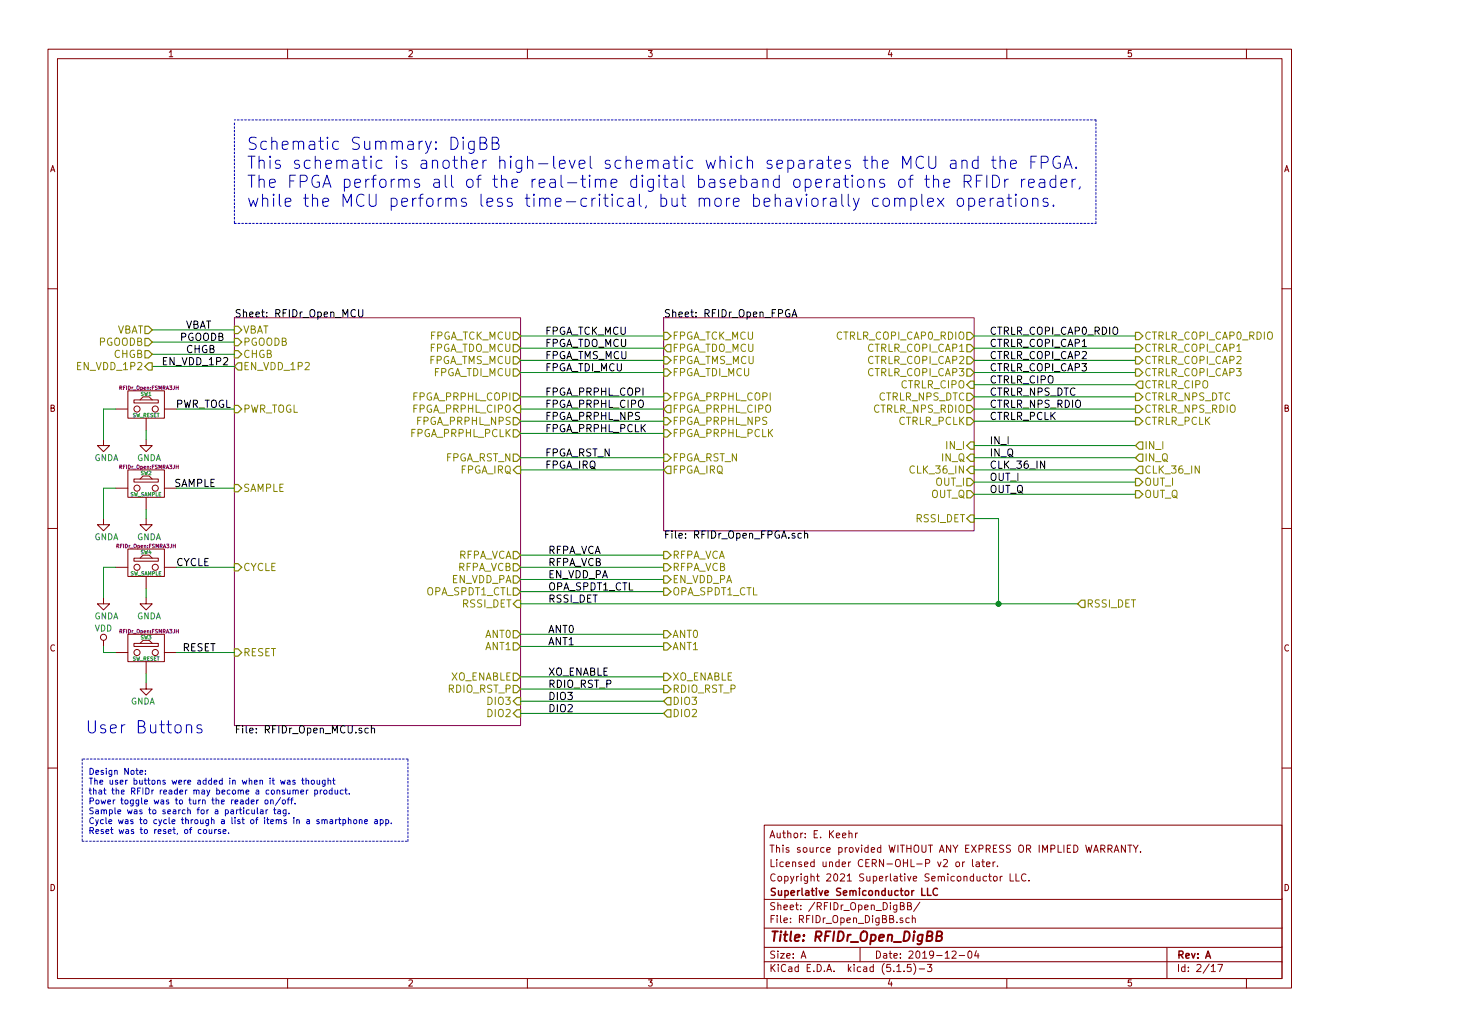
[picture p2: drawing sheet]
<svg xmlns="http://www.w3.org/2000/svg" width="297mm" height="210mm" viewBox="0 0 297 210" stroke-linecap="round" stroke-linejoin="round" font-family="sans-serif">
<defs><g id="words">
<g font-size="3.4" fill="#0000c2">
<text x="50" y="30.4">Schematic Summary: DigBB</text>
<text x="50" y="34.3">This schematic is another high-level schematic which separates the MCU and the FPGA.</text>
<text x="50" y="38.1">The FPGA performs all of the real-time digital baseband operations of the RFIDr reader,</text>
<text x="50" y="42">while the MCU performs less time-critical, but more behaviorally complex operations.</text>
<text x="17.3" y="148.9">User Buttons</text>
</g>
<text font-size="2.7" fill="#840000" x="156" y="191.1">Title: RFIDr_Open_DigBB</text>
<g font-size="2.1">
<text x="47.6" y="64.4">Sheet: RFIDr_Open_MCU</text>
<text x="134.7" y="64.4">Sheet: RFIDr_Open_FPGA</text>
<text x="36.4" y="69.2">PGOODB</text>
<text x="37.7" y="71.7">CHGB</text>
<text x="37.7" y="66.7">VBAT</text>
<text x="110.6" y="70.4">FPGA_TDO_MCU</text>
<text x="110.6" y="67.9">FPGA_TCK_MCU</text>
<text x="200.7" y="67.9">CTRLR_COPI_CAP0_RDIO</text>
<text x="200.7" y="70.4">CTRLR_COPI_CAP1</text>
<text x="32.7" y="74.1">EN_VDD_1P2</text>
<text x="110.6" y="72.9">FPGA_TMS_MCU</text>
<text x="110.6" y="75.4">FPGA_TDI_MCU</text>
<text x="200.7" y="72.9">CTRLR_COPI_CAP2</text>
<text x="200.7" y="75.4">CTRLR_COPI_CAP3</text>
<text x="200.7" y="77.8">CTRLR_CIPO</text>
<text x="35.2" y="82.8">PWR_TOGL</text>
<text x="110.6" y="80.3">FPGA_PRPHL_COPI</text>
<text x="110.6" y="82.8">FPGA_PRPHL_CIPO</text>
<text x="200.7" y="80.3">CTRLR_NPS_DTC</text>
<text x="200.7" y="82.8">CTRLR_NPS_RDIO</text>
<text x="110.6" y="85.2">FPGA_PRPHL_NPS</text>
<text x="110.6" y="87.7">FPGA_PRPHL_PCLK</text>
<text x="200.7" y="85.2">CTRLR_PCLK</text>
<text x="110.6" y="92.7">FPGA_RST_N</text>
<text x="110.6" y="95.1">FPGA_IRQ</text>
<text x="200.7" y="90.2">IN_I</text>
<text x="200.7" y="92.7">IN_Q</text>
<text x="200.7" y="95.1">CLK_36_IN</text>
<text x="35.3" y="98.8">SAMPLE</text>
<text x="200.7" y="97.6">OUT_I</text>
<text x="200.7" y="100.1">OUT_Q</text>
<text x="111.2" y="112.4">RFPA_VCA</text>
<text x="134.7" y="109.3">File: RFIDr_Open_FPGA.sch</text>
<text x="35.6" y="114.9">CYCLE</text>
<text x="111.2" y="114.9">RFPA_VCB</text>
<text x="111.2" y="119.8">OPA_SPDT1_CTL</text>
<text x="111.2" y="117.4">EN_VDD_PA</text>
<text x="111.2" y="122.3">RSSI_DET</text>
<text x="111.2" y="128.5">ANT0</text>
<text x="111.2" y="130.9">ANT1</text>
<text x="37" y="132.2">RESET</text>
<text x="111.2" y="137.1">XO_ENABLE</text>
<text x="111.2" y="139.6">RDIO_RST_P</text>
<text x="111.2" y="142.1">DIO3</text>
<text x="47.6" y="148.8">File: RFIDr_Open_MCU.sch</text>
<text x="111.2" y="144.5">DIO2</text>
</g>
<g font-size="2.1" fill="#848400">
<text x="20" y="70.2">PGOODB</text>
<text x="23.5" y="67.7">VBAT</text>
<text x="49.3" y="70.2">PGOODB</text>
<text x="49.3" y="67.7">VBAT</text>
<text x="86.8" y="71.4">FPGA_TDO_MCU</text>
<text x="86.9" y="68.9">FPGA_TCK_MCU</text>
<text x="136.4" y="68.9">FPGA_TCK_MCU</text>
<text x="136.4" y="71.4">FPGA_TDO_MCU</text>
<text x="169.8" y="68.9">CTRLR_COPI_CAP0_RDIO</text>
<text x="176.1" y="71.4">CTRLR_COPI_CAP1</text>
<text x="232.1" y="68.9">CTRLR_COPI_CAP0_RDIO</text>
<text x="232.1" y="71.4">CTRLR_COPI_CAP1</text>
<text x="16" y="75.1">EN_VDD_1P2</text>
<text x="23.1" y="72.6">CHGB</text>
<text x="49.3" y="72.6">CHGB</text>
<text x="49.3" y="75.1">EN_VDD_1P2</text>
<text x="86.8" y="73.9">FPGA_TMS_MCU</text>
<text x="87.8" y="76.3">FPGA_TDI_MCU</text>
<text x="136.4" y="73.9">FPGA_TMS_MCU</text>
<text x="136.4" y="76.3">FPGA_TDI_MCU</text>
<text x="176.1" y="76.3">CTRLR_COPI_CAP3</text>
<text x="176.1" y="73.9">CTRLR_COPI_CAP2</text>
<text x="232.1" y="76.3">CTRLR_COPI_CAP3</text>
<text x="232.1" y="73.9">CTRLR_COPI_CAP2</text>
<text x="49.3" y="83.8">PWR_TOGL</text>
<text x="83.8" y="81.3">FPGA_PRPHL_COPI</text>
<text x="83.8" y="83.8">FPGA_PRPHL_CIPO</text>
<text x="136.4" y="83.8">FPGA_PRPHL_CIPO</text>
<text x="136.4" y="81.3">FPGA_PRPHL_COPI</text>
<text x="177.2" y="83.8">CTRLR_NPS_RDIO</text>
<text x="178.1" y="81.3">CTRLR_NPS_DTC</text>
<text x="182.7" y="78.8">CTRLR_CIPO</text>
<text x="232.1" y="78.8">CTRLR_CIPO</text>
<text x="232.1" y="83.8">CTRLR_NPS_RDIO</text>
<text x="232.1" y="81.3">CTRLR_NPS_DTC</text>
<text x="83.2" y="88.7">FPGA_PRPHL_PCLK</text>
<text x="84.6" y="86.2">FPGA_PRPHL_NPS</text>
<text x="136.4" y="88.7">FPGA_PRPHL_PCLK</text>
<text x="136.4" y="86.2">FPGA_PRPHL_NPS</text>
<text x="182.2" y="86.2">CTRLR_PCLK</text>
<text x="232.1" y="86.2">CTRLR_PCLK</text>
<text x="90.2" y="93.6">FPGA_RST_N</text>
<text x="136.4" y="93.6">FPGA_RST_N</text>
<text x="191.1" y="93.6">IN_Q</text>
<text x="192.1" y="91.2">IN_I</text>
<text x="232.1" y="93.6">IN_Q</text>
<text x="232.1" y="91.2">IN_I</text>
<text x="49.3" y="99.8">SAMPLE</text>
<text x="93.3" y="96.1">FPGA_IRQ</text>
<text x="136.4" y="96.1">FPGA_IRQ</text>
<text x="185" y="96.1">CLK_36_IN</text>
<text x="188.8" y="101.1">OUT_Q</text>
<text x="189.8" y="98.6">OUT_I</text>
<text x="232.1" y="98.6">OUT_I</text>
<text x="232.1" y="101.1">OUT_Q</text>
<text x="232.1" y="96.1">CLK_36_IN</text>
<text x="185.8" y="106">RSSI_DET</text>
<text x="92.8" y="113.4">RFPA_VCA</text>
<text x="136.4" y="113.4">RFPA_VCA</text>
<text x="49.3" y="115.9">CYCLE</text>
<text x="91.5" y="118.3">EN_VDD_PA</text>
<text x="92.8" y="115.9">RFPA_VCB</text>
<text x="136.4" y="118.3">EN_VDD_PA</text>
<text x="136.4" y="115.9">RFPA_VCB</text>
<text x="86.4" y="120.8">OPA_SPDT1_CTL</text>
<text x="93.8" y="123.3">RSSI_DET</text>
<text x="136.4" y="120.8">OPA_SPDT1_CTL</text>
<text x="220.4" y="123.3">RSSI_DET</text>
<text x="98.5" y="129.5">ANT0</text>
<text x="98.5" y="131.9">ANT1</text>
<text x="136.4" y="129.5">ANT0</text>
<text x="136.4" y="131.9">ANT1</text>
<text x="49.3" y="133.2">RESET</text>
<text x="90.9" y="140.6">RDIO_RST_P</text>
<text x="91.3" y="138.1">XO_ENABLE</text>
<text x="99.1" y="143.1">DIO3</text>
<text x="136.4" y="138.1">XO_ENABLE</text>
<text x="136.4" y="140.6">RDIO_RST_P</text>
<text x="136.4" y="143.1">DIO3</text>
<text x="99.1" y="145.5">DIO2</text>
<text x="136.4" y="145.5">DIO2</text>
</g>
<g font-size="2" fill="#840000">
<text x="156" y="173">This source provided WITHOUT ANY EXPRESS OR IMPLIED WARRANTY.</text>
<text x="156" y="170.1">Author: E. Keehr</text>
<text x="156" y="178.9">Copyright 2021 Superlative Semiconductor LLC.</text>
<text x="156" y="176">Licensed under CERN-OHL-P v2 or later.</text>
<text x="156" y="184.7">Sheet: /RFIDr_Open_DigBB/</text>
<text x="156" y="181.8">Superlative Semiconductor LLC</text>
<text x="156" y="187.3">File: RFIDr_Open_DigBB.sch</text>
<text x="156" y="197.3">KiCad E.D.A. kicad (5.1.5)-3</text>
<text x="156" y="194.5">Size: A</text>
<text x="177.4" y="194.5">Date: 2019-12-04</text>
<text x="238.7" y="194.5">Rev: A</text>
<text x="238.7" y="197.3">Id: 2/17</text>
</g>
<g font-size="1.8" fill="#840000">
<text x="34" y="11.6">1</text>
<text x="82.7" y="11.6">2</text>
<text x="131.3" y="11.6">3</text>
<text x="179.9" y="11.6">4</text>
<text x="228.6" y="11.6">5</text>
<text x="10.1" y="34.9">A</text>
<text x="260.5" y="34.9">A</text>
<text x="10.1" y="83.5">B</text>
<text x="260.5" y="83.5">B</text>
<text x="10.1" y="132.2">C</text>
<text x="260.5" y="132.2">C</text>
<text x="10.1" y="180.8">D</text>
<text x="260.5" y="180.8">D</text>
<text x="34" y="200.2">1</text>
<text x="82.7" y="200.2">2</text>
<text x="131.3" y="200.2">3</text>
<text x="179.9" y="200.2">4</text>
<text x="228.6" y="200.2">5</text>
</g>
<g font-size="1.7" fill="#008484">
<text x="19.1" y="93.6">GNDA</text>
<text x="27.7" y="93.6">GNDA</text>
<text x="19.1" y="109.6">GNDA</text>
<text x="27.7" y="109.6">GNDA</text>
<text x="19.1" y="125.7">GNDA</text>
<text x="27.7" y="125.7">GNDA</text>
<text x="19.2" y="128.2">VDD</text>
<text x="26.5" y="143">GNDA</text>
</g>
<g font-size="1.7" fill="#0000c2">
<text x="17.9" y="157.2">Design Note:</text>
<text x="17.9" y="159.2">The user buttons were added in when it was thought</text>
<text x="17.9" y="161.2">that the RFIDr reader may become a consumer product.</text>
<text x="17.9" y="163.2">Power toggle was to turn the reader on/off.</text>
<text x="17.9" y="165.2">Sample was to search for a particular tag.</text>
<text x="17.9" y="167.2">Cycle was to cycle through a list of items in a smartphone app.</text>
<text x="17.9" y="169.2">Reset was to reset, of course.</text>
</g>
<g font-size="1" fill="#840084">
<text x="24.3" y="79.1">RFIDr_Open:FSMRA3JH</text>
<text x="24.3" y="95.2">RFIDr_Open:FSMRA3JH</text>
<text x="23.7" y="111.2">RFIDr_Open:FSMRA3JH</text>
<text x="24.3" y="128.5">RFIDr_Open:FSMRA3JH</text>
</g>
<g font-size="1" fill="#008484">
<text x="28.5" y="80.3">SW1</text>
<text x="26.8" y="84.7">SW_RESET</text>
<text x="26.4" y="100.7">SW_SAMPLE</text>
<text x="28.5" y="96.4">SW2</text>
<text x="28.5" y="112.5">SW4</text>
<text x="26.4" y="116.8">SW_SAMPLE</text>
<text x="28.5" y="129.8">SW3</text>
<text x="26.8" y="134.1">SW_RESET</text>
</g>
</g></defs>
<g fill="none" stroke="#840000" stroke-width=".2">
<path d="M9.7 10h252.3v190.5h-252.3zM11.7 11.9h248.4v186.7h-248.4zM58.4 10v1.9M107 10v1.9M155.6 10v1.9M204.3 10v1.9M252.9 10v1.9M9.7 58.6h2M260.1 58.6h1.9M25.9 79.3h7.5v5.6h-7.5zM21 89.2v1.2h-1.2l1.2 1.3 1.2-1.3h-1.2M23.5 99.1h2.4"/>
<path d="M23.5 83h2.4M25.9 95.4h7.5v5.5h-7.5zM27.2 97.2h4.9v.6h-4.9zM27.2 81.2h4.9v.6h-4.9zM28.4 97.2l.6-.6h1.3l.6 .6M28.4 81.2l.6-.7h1.3l.6 .7M29.6 89.2v1.2h-1.2l1.2 1.3 1.3-1.3h-1.3M29.6 84.9v2.4M33.4 99.1h2.4M33.4 83h2.4M9.7 107.3h2M21 105.3v1.2h-1.2l1.2 1.2 1.2-1.2h-1.2"/>
<path d="M23.5 115.1h2.4M25.9 111.4h7.5v5.6h-7.5zM27.2 113.3h4.9v.6h-4.9zM28.4 113.3l.6-.6h1.3l.6 .6M29.6 105.3v1.2h-1.2l1.2 1.2 1.3-1.2h-1.3M29.6 100.9v2.5M29.6 117v2.5M33.4 115.1h2.4M260.1 107.3h1.9M21 121.3v1.2h-1.2l1.2 1.3 1.2-1.3h-1.2M21 130v1.2M23.5 132.4h2.4"/>
<path d="M25.9 128.7h7.5v5.6h-7.5zM27.2 130.6h4.9v.6h-4.9zM28.4 130.6l.6-.6h1.3l.6 .6M29.6 121.3v1.2h-1.2l1.2 1.3 1.3-1.3h-1.3M29.6 138.6v1.2h1.3l-1.3 1.3-1.2-1.3h1.2M29.6 134.3v2.5M33.4 132.4h2.4M9.7 155.9h2M260.1 155.9h1.9M155.1 167.5h105v31.1h-105zM172.3 169.2l.2-.1h.3l.1 .9M172.3 168.6v1.4"/>
<path d="M173.6 169.1v.9M174 169.1l-.4 .2M194 175l.4-.1 .3 .3v.4l-.3 .3-.4-.1-.1-.2zM195.3 174.9v1M195.7 174.9l-.4 .3M197.3 174.4v1.3l.2 .2M198.1 175h.5l.1 .9M198.7 175.3h-.5l-.2 .2 .2 .4 .5-.1M199.2 174.9h.6M199.4 174.4v1.3l.4 .2M200.2 177.9l-.4-.1-.3 .3v.6l.3 .1 .4-.1M200.2 175.4l.7-.1-.1-.3-.4-.1-.2 .2v.7h.6"/>
<path d="M200.6 177.8h.5M200.8 177.3v1.3l.3 .2M201.5 174.9v1M201.6 178l.2-.2 .4 .2v.7l-.2 .1-.4-.1zM201.9 174.9l-.4 .3M202.4 175.8v.1M202.9 177.8v1M203.4 177.8l-.5 .3M204.9 177.3v1.5h.8M206.1 177.3v1.5h.7M208.2 177.5a.69 .69 0 0 0-1 .5 .69 .69 0 0 0 .7 .8l.3-.1M208.8 178.7v.1"/>
<path d="M224.8 172.3l.7-.1 .1-.2v-.3l-.2-.2h-.6v1.5M225.2 172.3l.4 .7M226.1 173l.4-1.5 .5 1.5M226.2 172.6h.7M228.3 171.5v1.5l-.8-1.5v1.5M228.8 171.5h.9M229.3 171.5v1.5M229.9 171.5l.5 .8 .5-.8M230.4 172.3v.7M231.4 172.8v.2M58.4 198.6v1.9M107 198.6v1.9"/>
<path d="M155.1 195.2h105M155.1 192.3h105M155.1 188.4h105M155.1 182.5h105M155.6 198.6v1.9M162.5 194.5l.5-1.5 .5 1.5M162.7 194h.7M174.5 192.3v2.9M182 197.2h.8M182.7 183.9l.7-.2v-.4l-.7-.1v1.4h.5l.2-.1 .1-.3-.3-.3M183.2 186.4l-.4-.1-.2 .2 .1 .2 .5 .1v.4h-.6M183.4 197.1v.1"/>
<path d="M184.1 183.9l.7-.2v-.4l-.7-.1v1.4h.6l.2-.1 .1-.3-.4-.3M184.5 186.4l-.4-.1-.3 .3v.5l.3 .2 .4-.1M184.8 195.7h-.7v.7l.2-.1h.5v.8l-.2 .1-.5-.1M185.1 186.4l.2-.1 .3 .1 .1 .9M185.1 185.8v1.5M185.4 195.5a1.66 1.66 0 0 1 0 2.3M186.5 196.6h1.1M186.6 183.1l-1.2 1.9M188.2 195.7h.9l-.5 .6 .4 .1v.7l-.2 .1-.6-.1M193.2 193.2l.5-.2 .3 .4-.9 1.1h.9M194.6 193.9h1.1M196.5 193.2l.3-.2a.83 .83 0 0 1-.1 1.5l-.2-.2-.1-.4z"/>
<path d="M198.1 192.9l-.3 1.1h.8M198.4 193.5v1M204.3 198.6v1.9M236.8 192.3v6.3M245.8 196.1l.4-.4v1.5M245.8 197.2h.8M247.1 195.7h1l-.7 1.5M252.9 198.6v1.9"/>
<circle cx="27.8" cy="99.1" r=".62"/>
<circle cx="27.8" cy="83" r=".62"/>
<circle cx="31.5" cy="99.1" r=".62"/>
<circle cx="31.5" cy="83" r=".62"/>
<circle cx="27.8" cy="115.1" r=".62"/>
<circle cx="31.5" cy="115.1" r=".62"/>
<circle cx="21" cy="129.3" r=".62"/>
<circle cx="27.8" cy="132.4" r=".62"/>
<circle cx="31.5" cy="132.4" r=".62"/>
</g>
<path d="M190 190h.7l.3-.2a.42 .42 0 0 0 .1-.5 .42 .42 0 0 0-.3-.3h-.6l-.3 2h.8a.52 .52 0 0 0 .4-.5 .52 .52 0 0 0-.4-.5" fill="none" stroke="#840000" stroke-width=".4"/>
<path d="M187 180.3v1.4h.7M188.2 180.3v1.4h.7M190.2 180.4a.69 .69 0 0 0-1 .5 .69 .69 0 0 0 .7 .8l.3-.1" fill="none" stroke="#840000" stroke-width=".3"/>
<path d="M35.7 78.7h.5M36.2 78.3v.8M47.6 64.5h58v82.8h-58zM134.7 64.5h63v43.2h-63zM35.7 94.7h.5M36.2 94.4v.7M35.1 110.8h.5M35.6 110.4v.8M35.8 128.1h.4M36.2 127.7v.8" fill="none" stroke="#840084" stroke-width=".2"/>
<path d="M72.8 62.8v1.2l.2 .3h.3l.3-.3v-1.2M160.7 64.3l.5-1.5 .5 1.5M160.8 63.9h.7M162.6 108.3l-.4-.1-.3 .3 .1 .7h.6M163.2 108.4l.2-.2 .4 .1 .1 .9M163.2 107.7v1.5M74.7 147.8h-.4l-.3 .2 .2 .7h.5M75.4 147.9l.2-.1h.3l.1 1M75.4 147.3v1.5" fill="none" stroke="#000" stroke-width=".2"/>
<g fill="none" stroke="#848400" stroke-width=".25">
<path d="M29.4 68.7h.7l.8 .7-.8 .8h-.7zM29.4 66.2h.7l.8 .8-.8 .7h-.7zM29.4 71.2h.7l.8 .7-.8 .7h-.7zM30.1 73.6h.8v1.5h-.8l-.7-.7zM47.6 68.7h.7l.7 .7-.7 .8h-.7zM47.6 71.2h.7l.7 .7-.7 .7h-.7zM47.6 66.2h.7l.7 .8-.7 .7h-.7zM48.3 73.6h.7v1.5h-.7l-.7-.7zM104.1 69.9h.8l.7 .8-.7 .7h-.8zM104.1 74.9h.8l.7 .7-.7 .7h-.8zM104.1 72.4h.8l.7 .7-.7 .8h-.8zM104.1 67.5h.8l.7 .7-.7 .7h-.8z"/>
<path d="M104.1 79.8h.8l.7 .7-.7 .8h-.8zM134.7 67.5h.7l.7 .7-.7 .7h-.7zM134.7 72.4h.7l.7 .7-.7 .8h-.7zM134.7 74.9h.7l.7 .7-.7 .7h-.7zM134.7 79.8h.7l.7 .7-.7 .8h-.7zM135.4 69.9h.7v1.5h-.7l-.7-.7zM196.2 74.9h.7l.8 .7-.8 .7h-.7zM196.2 72.4h.7l.8 .7-.8 .8h-.7zM196.2 79.8h.7l.8 .7-.8 .8h-.7zM196.2 67.5h.7l.8 .7-.8 .7h-.7zM196.2 69.9h.7l.8 .8-.8 .7h-.7zM196.2 78.1l.7-.8h.8v1.5h-.8z"/>
<path d="M230.4 67.5h.7l.8 .7-.8 .7h-.7zM230.4 78.1l.7-.8h.8v1.5h-.8zM230.4 79.8h.7l.8 .7-.8 .8h-.7zM230.4 74.9h.7l.8 .7-.8 .7h-.7zM230.4 72.4h.7l.8 .7-.8 .8h-.7zM230.4 69.9h.7l.8 .8-.8 .7h-.7zM47.6 82.3h.7l.7 .7-.7 .8h-.7zM47.6 98.3h.7l.7 .8-.7 .7h-.7zM104.1 92.2h.8l.7 .7-.7 .7h-.8zM104.1 84.7h.8l.7 .8-.7 .7h-.8zM104.1 87.2h.8l.7 .8-.7 .7h-.8zM104.9 94.6h.7v1.5h-.7l-.8-.7z"/>
<path d="M104.9 82.3h.7v1.5h-.7l-.8-.8zM134.7 87.2h.7l.7 .8-.7 .7h-.7zM134.7 84.7h.7l.7 .8-.7 .7h-.7zM134.7 92.2h.7l.7 .7-.7 .7h-.7zM135.4 82.3h.7v1.5h-.7l-.7-.8zM135.4 94.6h.7v1.5h-.7l-.7-.7zM196.2 82.3h.7l.8 .7-.8 .8h-.7zM196.2 95.4l.7-.8h.8v1.5h-.8zM196.2 92.9l.7-.7h.8v1.4h-.8zM196.2 90.4l.7-.7h.8v1.5h-.8zM196.2 84.7h.7l.8 .8-.8 .7h-.7zM196.2 99.6h.7l.8 .7-.8 .8h-.7z"/>
<path d="M196.2 97.1h.7l.8 .7-.8 .8h-.7zM230.4 97.1h.7l.8 .7-.8 .8h-.7zM230.4 99.6h.7l.8 .7-.8 .8h-.7zM230.4 95.4l.7-.8h.8v1.5h-.8zM230.4 92.9l.7-.7h.8v1.4h-.8zM230.4 90.4l.7-.7h.8v1.5h-.8zM230.4 84.7h.7l.8 .8-.8 .7h-.7zM230.4 82.3h.7l.8 .7-.8 .8h-.7zM47.6 114.4h.7l.7 .7-.7 .8h-.7zM104.1 116.9h.8l.7 .7-.7 .7h-.8zM104.1 114.4h.8l.7 .7-.7 .8h-.8zM104.1 111.9h.8l.7 .8-.7 .7h-.8z"/>
<path d="M104.1 119.3h.8l.7 .8-.7 .7h-.8zM134.7 116.9h.7l.7 .7-.7 .7h-.7zM134.7 114.4h.7l.7 .7-.7 .8h-.7zM134.7 111.9h.7l.7 .8-.7 .7h-.7zM134.7 119.3h.7l.7 .8-.7 .7h-.7zM196.2 105.3l.7-.8h.8v1.5h-.8zM47.6 131.7h.7l.7 .7-.7 .8h-.7zM104.1 136.6h.8l.7 .8-.7 .7h-.8zM104.1 139.1h.8l.7 .7-.7 .8h-.8zM104.1 128h.8l.7 .7-.7 .8h-.8zM104.1 130.5h.8l.7 .7-.7 .7h-.8zM104.9 121.8h.7v1.5h-.7l-.8-.8z"/>
<path d="M134.7 136.6h.7l.7 .8-.7 .7h-.7zM134.7 139.1h.7l.7 .7-.7 .8h-.7zM134.7 128h.7l.7 .7-.7 .8h-.7zM134.7 130.5h.7l.7 .7-.7 .7h-.7zM219.4 121.8h.7v1.5h-.7l-.7-.8zM104.9 144h.7v1.5h-.7l-.8-.7zM104.9 141.6h.7v1.5h-.7l-.8-.8zM134.7 142.3l.7-.7h.7v1.5h-.7zM135.4 144h.7v1.5h-.7l-.7-.7z"/>
</g>
<path d="M47.6 25v20.3M222.4 24.3h-174.8M47.6 45.3h174.8M222.4 45.3v-21M16.7 154v16.7M82.8 154h-66.1M16.7 170.7h66.1M82.8 170.7v-16.7" fill="none" stroke="#0000c2" stroke-width=".2" stroke-dasharray=".4 .4"/>
<g fill="none" stroke="#008400" stroke-width=".2">
<path d="M30.9 67h16.7M30.9 69.4h16.7M30.9 71.9h16.7M30.9 74.4h16.7M105.6 68.2h29.1M105.6 70.7h29.1M105.6 73.1h29.1M105.6 75.6h29.1M197.7 68.2h32.7M197.7 70.7h32.7M197.7 73.1h32.7M197.7 75.6h32.7"/>
<path d="M197.7 78.1h32.7M23.5 83h-2.5v6.2M23.5 99.1h-2.5v6.2M29.6 87.3v1.9M35.8 83h11.8M35.8 99.1h11.8M105.6 83h29.1M105.6 88h29.1M105.6 95.4h29.1M105.6 80.5h29.1M105.6 85.5h29.1M105.6 92.9h29.1"/>
<path d="M197.7 97.8h32.7M197.7 83h32.7M197.7 95.4h32.7M197.7 80.5h32.7M197.7 85.5h32.7M197.7 92.9h32.7M197.7 90.4h32.7M23.5 115.1h-2.5v6.2M29.6 103.4v1.9M29.6 119.5v1.8M35.8 115.1h11.8M105.6 112.7h29.1"/>
<path d="M105.6 115.1h29.1M105.6 117.6h29.1M197.7 100.3h32.7M197.7 105.3h4.9v17.2M21 131.2v1.2h2.5M29.6 136.8v1.8M35.8 132.4h11.8M105.6 137.4h29.1M105.6 139.8h29.1M105.6 128.7h29.1M105.6 131.2h29.1M105.6 120.1h29.1"/>
<path d="M105.6 122.5h113.1M105.6 142.3h29.1M105.6 144.8h29.1"/>
</g>
<g fill="none" stroke="#0000c2" stroke-width=".2">
<path d="M96.2 28.7v2a.66 .66 0 0 1-1.1 .3M96.2 28.8l-.7-.1-.5 .4v.7l.3 .4 .2 .1 .7-.1M97.4 29h.8a.59 .59 0 0 0 .5-.6 .59 .59 0 0 0-.5-.6h-.8v2.5h.9a.67 .67 0 0 0 .5-.7 .67 .67 0 0 0-.6-.6M99.9 29h.8a.59 .59 0 0 0 .5-.6 .59 .59 0 0 0-.5-.6h-.8v2.5h.9a.67 .67 0 0 0 .5-.7 .67 .67 0 0 0-.6-.6M184.3 36.4h1M185.3 35.6l-.5 .1-.1 .2v2.1M187 39.4v2.1l.4 .4M187.4 31.9a1 1 0 0 0-1.2 0 1 1 0 0 0-.3 1.2 .92 .92 0 0 0 .4 1 .92 .92 0 0 0 1.1-.2M187.6 36.4h1M188 35.6v2.1l.1 .2 .5 .1M188.4 31.7v2l.5 .5h.5l.5-.5v-2M189.4 36.6a.59 .59 0 0 1 1 .1v1.3"/>
<path d="M189.4 35.6v2.4M191.5 37.2l1.2-.2-.1-.5-.7-.1-.4 .3 .1 1.2 .3 .1 .7-.1M192.9 32.6l.3-.1 .7 .1 .1 1.6M194 33.1l-.8 .1a.49 .49 0 0 0-.4 .5 .49 .49 0 0 0 .4 .5l.8-.2M195.2 32.8a.61 .61 0 0 1 1 .1v1.3M195.2 32.5v1.7M195.6 36.8h1a.67 .67 0 0 0 .5-.6 .67 .67 0 0 0-.5-.6h-1v2.4M196.2 36.8l.8 1.2M198.1 36.7h.8M198.4 32.6l-.6-.1-.5 .5v.7l.2 .3 .3 .2 .6-.2M198.4 31.7v2.5M199.3 35.6h-1.2v2.4"/>
<path d="M200.2 35.6v2.4M201.2 32.5h.9M201.4 35.6a1.29 1.29 0 0 1 1.4 .8 1.29 1.29 0 0 1-.5 1.5l-.9 .1zM201.5 31.7v2.1l.1 .2 .5 .2M202.9 32.8a.61 .61 0 0 1 1.1 .1v1.3M202.9 31.7v2.5M203.9 36.4v1.6M204.6 36.4a.67 .67 0 0 0-.7 .4M204.7 39.4v2.1l.1 .3 .5 .1M205 33.3l1.2-.2-.1-.5-.7-.1-.4 .4 .2 1.1 .2 .2 .7-.2M206.1 39.4l-.1 .1h.2l-.1-.1v.2M207.3 36.4v1.6"/>
<path d="M208 36.4a.67 .67 0 0 0-.7 .4M208.7 37.2l1.2-.2-.2-.5-.7-.1-.3 .3 .1 1.2 .2 .1 .7-.1M209.2 32.9h.8M210.3 31.7h-1.1v2.5M210.9 36.5l.3-.1 .7 .1 .1 .2v1.3M211.3 33h.9a.67 .67 0 0 0 .5-.7 .67 .67 0 0 0-.5-.6h-.9v2.5M212 37l-.8 .1a.48 .48 0 0 0-.4 .5 .48 .48 0 0 0 .4 .4l.8-.1M214.2 36.5l-.7-.1-.5 .4v.8l.3 .3 .2 .1 .7-.1M214.2 35.6v2.4M215 31.8a1.01 1.01 0 0 0-1.1 .2 1.01 1.01 0 0 0-.3 1.1 .91 .91 0 0 0 .5 .9 .91 .91 0 0 0 1-.1v-.8h-.4M215.3 37.2l1.2-.2-.2-.5-.7-.1-.3 .3 .1 1.2 .2 .1 .7-.1M215.9 34.2l.8-2.5 .8 2.5"/>
<path d="M216.1 33.5h1.2M217.5 36.4v1.6M218.2 36.4a.62 .62 0 0 0-.7 .4M218.3 33.9l.2 .1-.2 .2-.1-.2 .1-.1v.3M219.1 37.9l-.2 .5M179.3 40.5a.67 .67 0 0 1 .6-.3 .67 .67 0 0 1 .6 .5v.7a.68 .68 0 0 1-.7 .5 .68 .68 0 0 1-.7-.5zM181.5 40.5a.59 .59 0 0 1 1.1 .1v1.3M181.5 40.2v1.7M182.6 40.6a.61 .61 0 0 1 .9-.3l.1 1.6M184.8 40.3l.7-.1 .5 .5v.7l-.3 .4-.2 .1-.7-.1M184.8 40.2v2.5M188.2 41l1.2-.2-.1-.5-.7-.1-.4 .4 .1 1.2 .3 .1 .7-.1"/>
<path d="M190.2 40.2l1.3 1.7M191.5 40.2l-1.3 1.7M194.4 40.3a.67 .67 0 0 1 1.1 .4v.7a.67 .67 0 0 1-.6 .5 .67 .67 0 0 1-.7-.5v-.7zM196.6 40.3l.7-.1 .5 .5v.7l-.3 .4-.2 .1-.7-.1M196.6 40.2v2.5M198.7 41l1.2-.2-.1-.5-.8-.1-.3 .4 .1 1.2 .2 .1 .8-.1M200.9 40.2v1.7M201.6 40.2a.67 .67 0 0 0-.7 .5M202.4 40.3l.3-.1 .7 .1 .1 .3v1.3M203.5 40.8l-.8 .1a.48 .48 0 0 0-.4 .5 .48 .48 0 0 0 .4 .5l.8-.1M204.3 40.2h1M206.1 40.2v1.7"/>
<path d="M207.4 40.3a.67 .67 0 0 1 1.1 .4v.7a.67 .67 0 0 1-.7 .5 .67 .67 0 0 1-.6-.5v-.7zM209.5 40.5a.61 .61 0 0 1 1.1 .1v1.3M209.5 40.2v1.7M212.6 40.3l-.6-.1-.4 .4 .1 .3 .9 .3v.6l-.3 .1-.7-.1M213.7 41.6l.2 .2-.2 .1v-.3v.3M28.4 156.7l.6-.1-.1-.2-.3-.1-.2 .2v.6h.5M29.5 157v.2M29.5 156.4v.1M37.8 147.3a.64 .64 0 0 1 1-.1l.1 .2v1.3M40.9 147.2l-.6-.1-.3 .3 .1 .4 .8 .2 .1 .3-.1 .3-.3 .1-.6-.1M58.3 158.4h.5l.1 .8M58.9 158.6l-.6 .3v.2h.6"/>
<path d="M59.9 158.4l-.3-.1-.2 .2v.2l.5 .1v.3h-.5M61.2 158.3h.5M61.4 157.9v1.1l.3 .2M62.1 158.5l.5-.1v.8M62.1 157.9v1.3M63.2 158.5l.2-.2 .3 .2 .1 .4-.1 .2-.5-.1zM64.3 158.3l.1 .8 .5-.1M64.9 158.3v.9M66 158.3l-.1 1.2-.2 .1-.3-.1M66 158.4l-.4-.1-.2 .3 .1 .5h.5M66.6 158.5l.4-.1 .1 .8M66.6 157.9v1.3"/>
<path d="M67.4 159.9v1.3M67.5 158.3h.5M67.7 157.9v1.1l.3 .2M70.1 159.9v1.1l.3 .2M41.4 168.4h.3l.2 .2-.1 .5-.3 .1-.2-.3zM42.4 168.4l.1 .7 .5-.1M43 168.4v.8M43.6 168.4v.8M43.9 168.4l-.3 .2M44.7 168.4h-.3l-.1 .1v.2l.4 .1v.3h-.4M45.3 168.7l.6-.1-.1-.2h-.4l-.1 .1v.6h.5M46.4 169v.2"/>
<path d="M50.6 164.4h-.4l-.2 .2 .1 .5h.5M51 162.7l.6-.1-.1-.2-.4-.1-.1 .2v.6h.5M51.1 164.4v.7l.5-.1M51.6 164.4v.8M52.1 162.3v.9M52.2 163.9v1.1l.2 .2M52.5 162.3l-.4 .3M52.8 164.4h.5l.1 .8M53.4 164.6l-.6 .3v.2h.6M53.9 162.4l.4 .1v.6l-.3 .1-.3-.3zM54 164.4v.8M54.3 164.4l-.3 .2"/>
<path d="M54.9 162.5l.5-.1v.8M54.9 162.3v.9M55.5 164.4h.5M55.7 163.9v1.1l.3 .2M56.4 164.4h.5v.8M56.9 164.6l-.6 .3 .1 .2h.5M56.9 161.9l-1 1.6M57.4 162.4l.3-.1 .2 .3v.3l-.2 .3-.4-.3zM58 164.4v1.1l-.2 .1-.3-.1M58 164.4h-.3l-.3 .2 .2 .5h.4M58.3 162.3h.4M58.6 165v.2"/>
<path d="M58.7 161.9l-.2 .2v1.1M59 162.3h.4M59.4 161.9l-.3 .2v1.1M59.9 163v.2M61 160.7l.6-.1v-.2l-.4-.1-.2 .2 .1 .6h.5M62.2 160.3v.9M62.5 160.3l-.3 .3M63.9 160.4l.3-.1 .2 .3-.1 .5h-.4M63.9 160.3v1.3M65 160.3v.9M65.3 160.3l-.3 .3M65.8 160.4l.3-.1 .2 .3-.1 .5-.3 .1-.2-.3z"/>
<path d="M65.9 166.5l.1-.1h.3l.1 .8M67 166.4h.4l.1 .8M67.4 160.4l-.4-.1-.2 .3 .1 .5h.5M67.5 166.6l-.6 .3 .1 .2h.5M68 160.3v.8l.5-.1M68.1 166.4v.8M68.4 166.4l-.3 .2M68.5 160.3v.9M68.7 166.4h.5M68.9 165.9v1.1l.3 .2M69.6 166.4h.3l.2 .2-.1 .5h-.4M69.6 166.4v1.2"/>
<path d="M69.6 160.4l-.3-.1-.3 .3 .2 .5h.4M70 160.3h.4M70.7 166.5l.5-.1v.8M70.7 165.9v1.3M70.9 161v.2M71.8 166.4l.5 .1 .1 .4-.1 .2-.5-.1zM72.9 166.5l.5-.1 .1 .8M72.9 166.4v.8M74 166.7l.6-.1-.1-.2h-.4l-.1 .1v.6h.5M76 166.4h.5l.1 .8M76.6 166.6l-.6 .3 .1 .3 .5-.1M77.2 166.4h.3l.3 .2-.2 .5h-.4"/>
<path d="M77.2 166.4v1.2M78.3 166.4h.3l.3 .2-.2 .5h-.4M78.3 166.4v1.2M79.4 167v.2"/>
</g>
<circle cx="202.6" cy="122.5" r=".49" fill="#008400" stroke="#008400" stroke-width=".25"/>
<use href="#words"/>
</svg>
